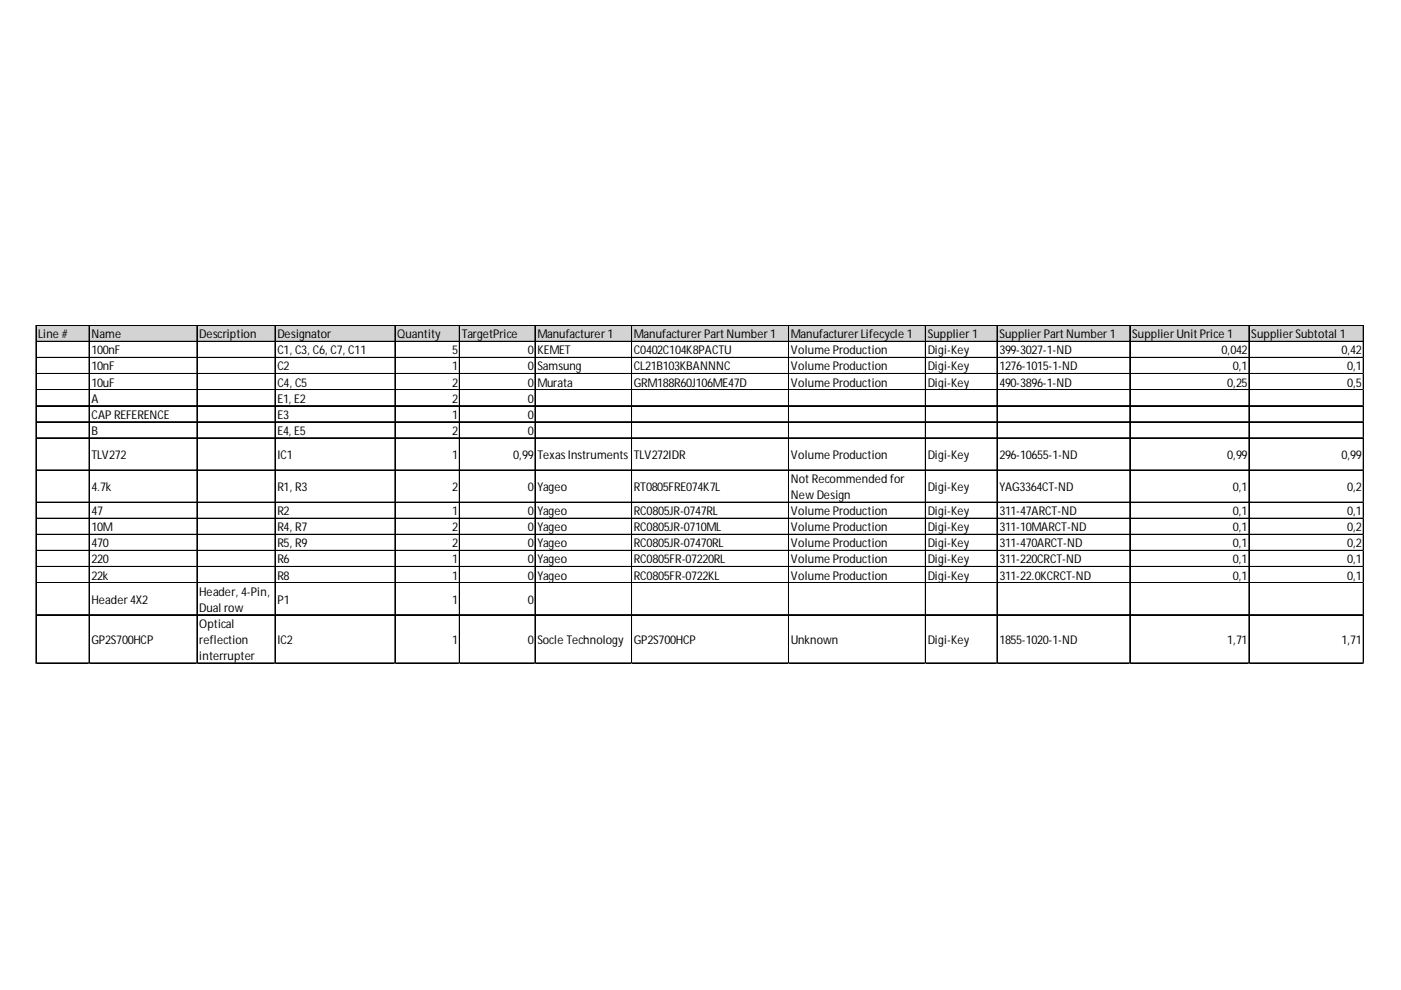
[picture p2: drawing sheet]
<svg xmlns="http://www.w3.org/2000/svg" width="297mm" height="210mm" viewBox="0 0 297 210" stroke-linecap="round" stroke-linejoin="round" font-family="sans-serif">
<defs><g id="words">
<g font-size="2.6">
<text x="8.1" y="71.7">Line #</text>
<text x="19.4" y="71.7">Name</text>
<text x="42.3" y="71.7">Description</text>
<text x="58.8" y="71.7">Designator</text>
<text x="84.2" y="71.7">Quantity</text>
<text x="97.9" y="71.7">TargetPrice</text>
<text x="113.9" y="71.7">Manufacturer1</text>
<text x="134.4" y="71.7">ManufacturerPartNumber1</text>
<text x="167.7" y="71.7">ManufacturerLifecycle 1</text>
<text x="196.7" y="71.7">Supplier1</text>
<text x="211.9" y="71.7">SupplierPartNumber1</text>
<text x="240" y="71.7">SupplierUnitPrice 1</text>
<text x="265.3" y="71.7">SupplierSubtotal 1</text>
<text x="19.4" y="75.1">100nF</text>
<text x="58.8" y="75.1">C1, C3, C6, C7, C11</text>
<text x="95.8" y="75.1">5</text>
<text x="111.9" y="75.1">0</text>
<text x="113.9" y="75.1">KEMET</text>
<text x="134.4" y="75.1">C0402C104K8PACTU</text>
<text x="167.7" y="75.1">Volume Production</text>
<text x="196.7" y="75.1">Digi-Key</text>
<text x="211.9" y="75.1">399-3027-1-ND</text>
<text x="259" y="75.1">0,042</text>
<text x="284.4" y="75.1">0,42</text>
<text x="19.4" y="78.5">10nF</text>
<text x="19.4" y="82">10uF</text>
<text x="58.8" y="78.5">C2</text>
<text x="58.8" y="82">C4, C5</text>
<text x="95.8" y="78.5">1</text>
<text x="95.8" y="82">2</text>
<text x="111.9" y="78.5">0</text>
<text x="111.9" y="82">0</text>
<text x="113.9" y="78.5">Samsung</text>
<text x="113.9" y="82">Murata</text>
<text x="134.4" y="78.5">CL21B103KBANNNC</text>
<text x="134.4" y="82">GRM188R60J106ME47D</text>
<text x="167.7" y="78.5">Volume Production</text>
<text x="167.7" y="82">Volume Production</text>
<text x="196.7" y="78.5">Digi-Key</text>
<text x="196.7" y="82">Digi-Key</text>
<text x="211.9" y="78.5">1276-1015-1-ND</text>
<text x="211.9" y="82">490-3896-1-ND</text>
<text x="260.2" y="82">0,25</text>
<text x="261.4" y="78.5">0,1</text>
<text x="285.6" y="78.5">0,1</text>
<text x="285.6" y="82">0,5</text>
<text x="19.4" y="85.4">A</text>
<text x="19.4" y="88.8">CAPREFERENCE</text>
<text x="58.8" y="85.4">E1, E2</text>
<text x="58.8" y="88.8">E3</text>
<text x="95.8" y="85.4">2</text>
<text x="95.8" y="88.8">1</text>
<text x="111.9" y="85.4">0</text>
<text x="111.9" y="88.8">0</text>
<text x="19.4" y="92.2">B</text>
<text x="58.8" y="92.2">E4, E5</text>
<text x="95.8" y="92.2">2</text>
<text x="111.9" y="92.2">0</text>
<text x="19.4" y="97.3">TLV272</text>
<text x="58.8" y="97.3">IC1</text>
<text x="95.8" y="97.3">1</text>
<text x="108.8" y="97.3">0,99</text>
<text x="113.9" y="97.3">TexasInstruments</text>
<text x="134.4" y="97.3">TLV272IDR</text>
<text x="167.7" y="97.3">Volume Production</text>
<text x="196.7" y="97.3">Digi-Key</text>
<text x="211.9" y="97.3">296-10655-1-ND</text>
<text x="260.2" y="97.3">0,99</text>
<text x="284.4" y="97.3">0,99</text>
<text x="19.4" y="104.1">4.7k</text>
<text x="58.8" y="104.1">R1, R3</text>
<text x="95.8" y="104.1">2</text>
<text x="111.9" y="104.1">0</text>
<text x="113.9" y="104.1">Yageo</text>
<text x="134.4" y="104.1">RT0805FRE074K7L</text>
<text x="167.7" y="102.4">NotRecommended for</text>
<text x="167.7" y="105.8">NewDesign</text>
<text x="196.7" y="104.1">Digi-Key</text>
<text x="211.9" y="104.1">YAG3364CT-ND</text>
<text x="261.4" y="104.1">0,1</text>
<text x="285.6" y="104.1">0,2</text>
<text x="19.4" y="109.2">47</text>
<text x="19.4" y="112.6">10M</text>
<text x="58.8" y="109.2">R2</text>
<text x="58.8" y="112.6">R4, R7</text>
<text x="95.8" y="109.2">1</text>
<text x="95.8" y="112.6">2</text>
<text x="111.9" y="109.2">0</text>
<text x="111.9" y="112.6">0</text>
<text x="113.9" y="109.2">Yageo</text>
<text x="113.9" y="112.6">Yageo</text>
<text x="134.4" y="109.2">RC0805JR-0747RL</text>
<text x="134.4" y="112.6">RC0805JR-0710ML</text>
<text x="167.7" y="109.2">Volume Production</text>
<text x="167.7" y="112.6">Volume Production</text>
<text x="196.7" y="109.2">Digi-Key</text>
<text x="196.7" y="112.6">Digi-Key</text>
<text x="211.9" y="109.2">311-47ARCT-ND</text>
<text x="211.9" y="112.6">311-10MARCT-ND</text>
<text x="261.4" y="109.2">0,1</text>
<text x="261.4" y="112.6">0,1</text>
<text x="285.6" y="109.2">0,1</text>
<text x="285.6" y="112.6">0,2</text>
<text x="19.4" y="116">470</text>
<text x="19.4" y="119.5">220</text>
<text x="58.8" y="116">R5, R9</text>
<text x="58.8" y="119.5">R6</text>
<text x="95.8" y="116">2</text>
<text x="95.8" y="119.5">1</text>
<text x="111.9" y="116">0</text>
<text x="111.9" y="119.5">0</text>
<text x="113.9" y="116">Yageo</text>
<text x="113.9" y="119.5">Yageo</text>
<text x="134.4" y="116">RC0805JR-07470RL</text>
<text x="134.4" y="119.5">RC0805FR-07220RL</text>
<text x="167.7" y="116">Volume Production</text>
<text x="167.7" y="119.5">Volume Production</text>
<text x="196.7" y="116">Digi-Key</text>
<text x="196.7" y="119.5">Digi-Key</text>
<text x="211.9" y="116">311-470ARCT-ND</text>
<text x="211.9" y="119.5">311-220CRCT-ND</text>
<text x="261.4" y="116">0,1</text>
<text x="261.4" y="119.5">0,1</text>
<text x="285.6" y="116">0,2</text>
<text x="285.6" y="119.5">0,1</text>
<text x="19.4" y="122.9">22k</text>
<text x="58.8" y="122.9">R8</text>
<text x="95.8" y="122.9">1</text>
<text x="111.9" y="122.9">0</text>
<text x="113.9" y="122.9">Yageo</text>
<text x="134.4" y="122.9">RC0805FR-0722KL</text>
<text x="167.7" y="122.9">Volume Production</text>
<text x="196.7" y="122.9">Digi-Key</text>
<text x="211.9" y="122.9">311-22.0KCRCT-ND</text>
<text x="261.4" y="122.9">0,1</text>
<text x="285.6" y="122.9">0,1</text>
<text x="19.4" y="128">Header4X2</text>
<text x="42.3" y="126.3">Header, 4-Pin,</text>
<text x="42.3" y="129.7">Dual row</text>
<text x="58.8" y="128">P1</text>
<text x="95.8" y="128">1</text>
<text x="111.9" y="128">0</text>
<text x="19.4" y="136.5">GP2S700HCP</text>
<text x="42.3" y="133.1">Optical</text>
<text x="42.3" y="136.5">reflection</text>
<text x="58.8" y="136.5">IC2</text>
<text x="95.8" y="136.5">1</text>
<text x="111.9" y="136.5">0</text>
<text x="113.9" y="136.5">Socle Technology</text>
<text x="134.4" y="136.5">GP2S700HCP</text>
<text x="167.7" y="136.5">Unknown</text>
<text x="196.7" y="136.5">Digi-Key</text>
<text x="211.9" y="136.5">1855-1020-1-ND</text>
<text x="260.2" y="136.5">1,71</text>
<text x="284.4" y="136.5">1,71</text>
<text x="42.3" y="139.9">interrupter</text>
</g>
</g></defs>
<path d="M7.7 69.1h281.5v3.4h-281.5z" fill="#d3d3d3"/>
<g fill="none" stroke="#000" stroke-width=".21">
<path d="M7.6 68.9v71.8M7.7 68.9v71.8M7.8 68.9h281.4M7.8 69h281.4M7.8 72.4h281.4M7.8 75.8h281.4M7.8 75.9h281.4M7.8 79.2h281.4M7.8 79.3h281.4M18.9 69.1v71.6M19 69.1v71.6M41.7 69.1v71.6"/>
<path d="M41.8 69.1v71.6M58.3 69.1v71.6M58.4 69.1v71.6M83.7 69.1v71.6M83.8 69.1v71.6M97.4 69.1v71.6M97.5 69.1v71.6M113.4 69.1v71.6M113.5 69.1v71.6M133.9 69.1v71.6M134 69.1v71.6M167.2 69.1v71.6"/>
<path d="M167.3 69.1v71.6M196.2 69.1v71.6M196.3 69.1v71.6M211.4 69.1v71.6M211.5 69.1v71.6M239.5 69.1v71.6M239.6 69.1v71.6M264.8 69.1v71.6M264.9 69.1v71.6M289 69.1v71.6M289.1 69.1v71.6M7.8 82.6h281.4"/>
<path d="M7.8 82.7h281.4M7.8 86h281.4M7.8 86.1h281.4M7.8 89.4h281.4M7.8 89.5h281.4M7.8 92.8h281.4M7.8 92.9h281.4M7.8 99.6h281.4M7.8 99.7h281.4M7.8 106.5h281.4M7.8 109.9h281.4M7.8 113.3h281.4"/>
<path d="M7.8 113.4h281.4M7.8 116.7h281.4M7.8 116.8h281.4M7.8 120.1h281.4M7.8 120.2h281.4M7.8 123.5h281.4M7.8 123.6h281.4M7.8 130.3h281.4M7.8 130.4h281.4M7.8 140.5h281.4M7.8 140.6h281.4"/>
</g>
<path d="M7.6 140.7v.1" fill="none" stroke="#d4d4d4" stroke-width=".21"/>
<path d="M7.6 140.7l.2 .1z" fill="#d4d4d4"/>
<path d="M18.9 140.7v.1" fill="none" stroke="#d4d4d4" stroke-width=".21"/>
<path d="M18.9 140.7l.1 .1z" fill="#d4d4d4"/>
<path d="M41.7 140.7v.1" fill="none" stroke="#d4d4d4" stroke-width=".21"/>
<path d="M41.7 140.7l.2 .1z" fill="#d4d4d4"/>
<path d="M58.3 140.7v.1" fill="none" stroke="#d4d4d4" stroke-width=".21"/>
<path d="M58.3 140.7l.2 .1z" fill="#d4d4d4"/>
<path d="M83.7 140.7v.1" fill="none" stroke="#d4d4d4" stroke-width=".21"/>
<path d="M83.7 140.7l.2 .1z" fill="#d4d4d4"/>
<path d="M97.4 140.7v.1" fill="none" stroke="#d4d4d4" stroke-width=".21"/>
<path d="M97.4 140.7l.1 .1z" fill="#d4d4d4"/>
<path d="M113.4 140.7v.1" fill="none" stroke="#d4d4d4" stroke-width=".21"/>
<path d="M113.4 140.7l.2 .1z" fill="#d4d4d4"/>
<path d="M133.9 140.7v.1" fill="none" stroke="#d4d4d4" stroke-width=".21"/>
<path d="M133.9 140.7l.2 .1z" fill="#d4d4d4"/>
<path d="M167.2 140.7v.1" fill="none" stroke="#d4d4d4" stroke-width=".21"/>
<path d="M167.2 140.7l.1 .1z" fill="#d4d4d4"/>
<path d="M196.2 140.7v.1" fill="none" stroke="#d4d4d4" stroke-width=".21"/>
<path d="M196.2 140.7l.2 .1z" fill="#d4d4d4"/>
<path d="M211.4 140.7v.1" fill="none" stroke="#d4d4d4" stroke-width=".21"/>
<path d="M211.4 140.7l.1 .1z" fill="#d4d4d4"/>
<path d="M239.5 140.7v.1" fill="none" stroke="#d4d4d4" stroke-width=".21"/>
<path d="M239.5 140.7l.2 .1z" fill="#d4d4d4"/>
<path d="M264.8 140.7v.1" fill="none" stroke="#d4d4d4" stroke-width=".21"/>
<path d="M264.8 140.7l.2 .1z" fill="#d4d4d4"/>
<path d="M289 140.7v.1" fill="none" stroke="#d4d4d4" stroke-width=".21"/>
<path d="M289 140.7l.2 .1z" fill="#d4d4d4"/>
<path d="M289.2 75.8h.1" fill="none" stroke="#d4d4d4" stroke-width=".21"/>
<path d="M289.2 75.8v.1z" fill="#d4d4d4"/>
<path d="M289.2 79.2h.1" fill="none" stroke="#d4d4d4" stroke-width=".21"/>
<path d="M289.2 79.2v.1z" fill="#d4d4d4"/>
<path d="M289.2 82.6h.1" fill="none" stroke="#d4d4d4" stroke-width=".21"/>
<path d="M289.2 82.6v.2z" fill="#d4d4d4"/>
<path d="M289.2 86h.1" fill="none" stroke="#d4d4d4" stroke-width=".21"/>
<path d="M289.2 86v.2z" fill="#d4d4d4"/>
<path d="M289.2 89.4h.1" fill="none" stroke="#d4d4d4" stroke-width=".21"/>
<path d="M289.2 89.4v.2z" fill="#d4d4d4"/>
<path d="M289.2 92.8h.1" fill="none" stroke="#d4d4d4" stroke-width=".21"/>
<path d="M289.2 92.8v.2z" fill="#d4d4d4"/>
<path d="M289.2 99.6h.1" fill="none" stroke="#d4d4d4" stroke-width=".21"/>
<path d="M289.2 99.6v.2z" fill="#d4d4d4"/>
<path d="M289.2 106.5h.1" fill="none" stroke="#d4d4d4" stroke-width=".21"/>
<path d="M289.2 106.5v.1z" fill="#d4d4d4"/>
<path d="M289.2 109.9h.1" fill="none" stroke="#d4d4d4" stroke-width=".21"/>
<path d="M289.2 109.9v.1z" fill="#d4d4d4"/>
<path d="M289.2 113.3h.1" fill="none" stroke="#d4d4d4" stroke-width=".21"/>
<path d="M289.2 113.3v.1z" fill="#d4d4d4"/>
<path d="M289.2 116.7h.1" fill="none" stroke="#d4d4d4" stroke-width=".21"/>
<path d="M289.2 116.7v.2z" fill="#d4d4d4"/>
<path d="M289.2 120.1h.1" fill="none" stroke="#d4d4d4" stroke-width=".21"/>
<path d="M289.2 120.1v.2z" fill="#d4d4d4"/>
<path d="M289.2 123.5h.1" fill="none" stroke="#d4d4d4" stroke-width=".21"/>
<path d="M289.2 123.5v.2z" fill="#d4d4d4"/>
<path d="M289.2 130.3h.1" fill="none" stroke="#d4d4d4" stroke-width=".21"/>
<path d="M289.2 130.3v.2z" fill="#d4d4d4"/>
<path d="M289.2 140.5h.1" fill="none" stroke="#d4d4d4" stroke-width=".21"/>
<path d="M289.2 140.5v.2z" fill="#d4d4d4"/>
<use href="#words"/>
</svg>
